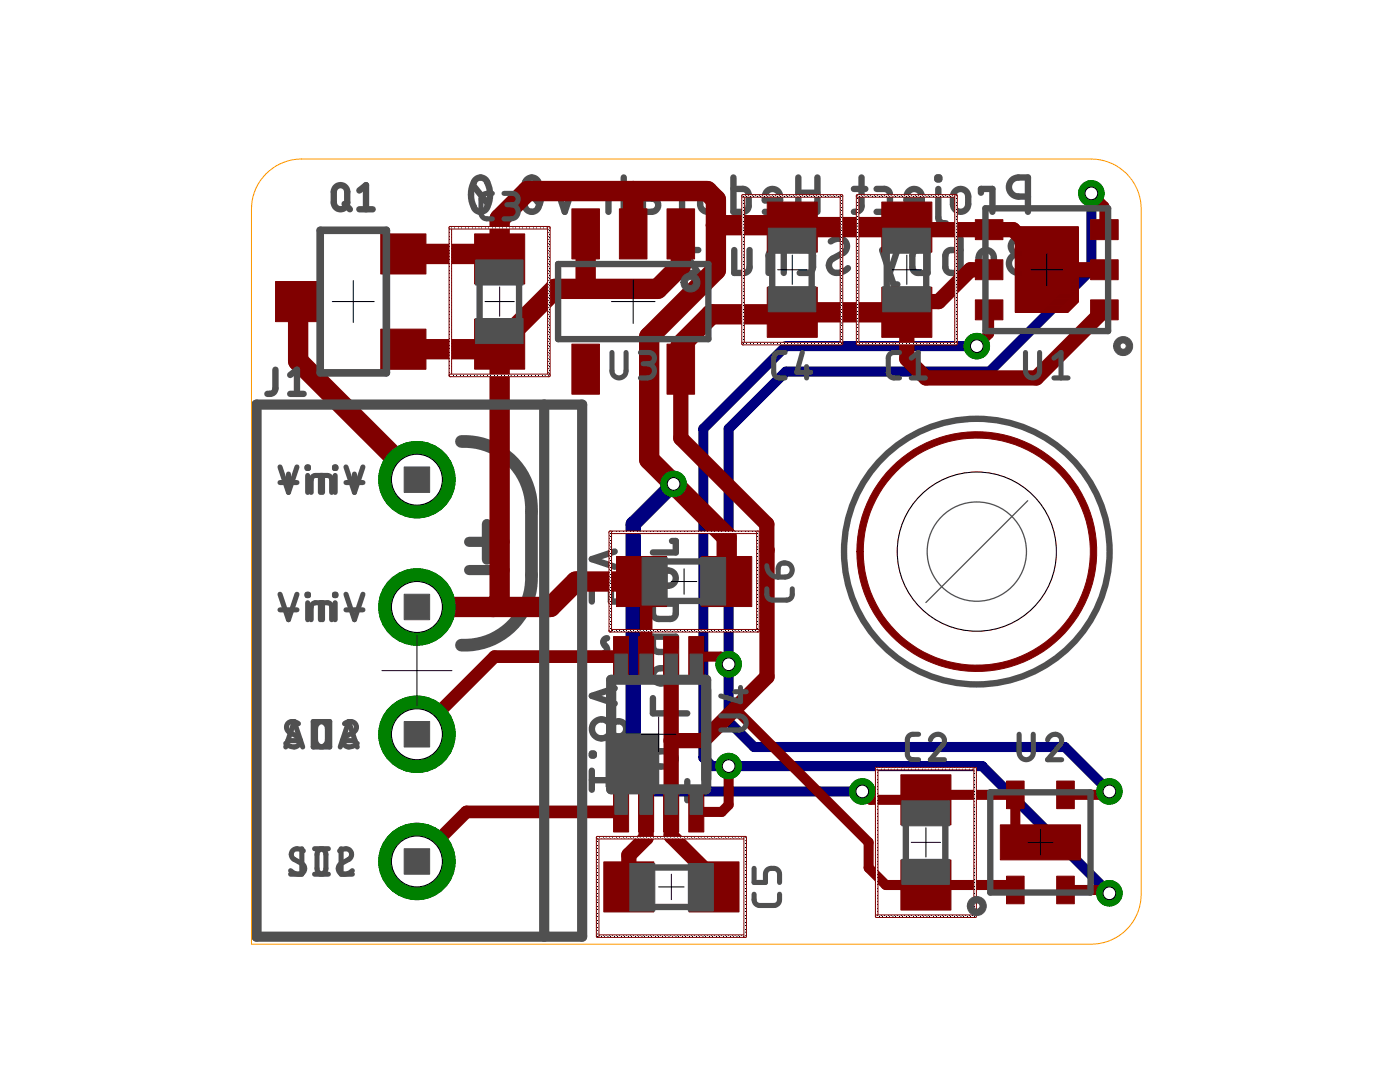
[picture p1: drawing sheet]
<svg xmlns="http://www.w3.org/2000/svg" width="279mm" height="216mm" viewBox="0 0 279 216" stroke-linecap="round" stroke-linejoin="round" font-family="sans-serif">
<path d="M92.1 88.1a13.4 13.4 0 0 1 14 14v12.7a13.4 13.4 0 0 1-14 13.9" fill="none" stroke="#505050" stroke-width="2.5"/>
<path d="M93.6 108.1h7.1M93.6 113.7h7.1M97.2 104.6v7.1" fill="none" stroke="#505050" stroke-width="2"/>
<g fill="none" stroke="#505050" stroke-width="1">
<path d="M55.9 96.3h3.4M57.6 94.6v3.4M62.1 98.3v-2.6a.88 .88 0 0 1 .8-.8h1.5v3.4M66.8 93.2h.2v.3h-.2zM66.9 94.9v3.4M69 93.2l1.7 5.1 1.7-5.1M66.8 118.6h.2v.3h-.2zM69 118.6l1.7 5.1 1.7-5.1M55.9 121.7h3.4M62.1 123.7v-2.6a.85 .85 0 0 1 .8-.8h1.5v3.4M66.9 120.3v3.4M57 149.1l1.7-5.1 1.7 5.1"/>
<path d="M57.4 147.8h2.6M63.5 144.3a2.75 2.75 0 0 1 2.3-.3v5.1a2.83 2.83 0 0 1-2.3-.4l-.4-.4-.1-.7v-2.5zM68.7 144.4a1.35 1.35 0 0 1 1.5-.4 1.35 1.35 0 0 1 .9 1.1 1.13 1.13 0 0 1-.5 1l-1.6 .8a1.19 1.19 0 0 0-.3 1.7 1.19 1.19 0 0 0 1.6 .3l1-.6M60.2 169.4v5h-2.2M62.8 169.4a2.05 2.05 0 0 1 1.9 .3l.3 .8v2.8a1.12 1.12 0 0 1-1.1 1.1h-1.1M67.8 169.8a1.45 1.45 0 0 1 2.3 .4v.6l-.3 .5-1.7 1a1.19 1.19 0 0 0-.4 1.7 1.19 1.19 0 0 0 1.7 .3l.9-.6"/>
</g>
<g fill="none" stroke="#505050" stroke-width="1.3">
<path d="M94.4 36.9l3 3.8M94.9 35.9a1.42 1.42 0 0 1 2.3 .5 5.3 5.3 0 0 1-.5 5.6 1.39 1.39 0 0 1-2.1-.7 5.4 5.4 0 0 1 .3-5.4zM104.6 36.9l3.1 3.8M105.1 35.9a1.41 1.41 0 0 1 2.4 .5 5.3 5.3 0 0 1-.5 5.6 1.57 1.57 0 0 1-2.4-1.3 5.5 5.5 0 0 1 .5-4.8zM111.2 37.7l1.5 4.6 1.5-4.6M124.5 37.7h-2.2l-.6 .4-.3 .7v3.5M124.5 35.4v6.9M131 37.7h-1.8l-.6 .4-.2 .5-.1 3.7h1.7a1.33 1.33 0 0 0 1.4-1.4 1.33 1.33 0 0 0-1.4-1.3h-1.7M133.8 38.5v-.8h2.3v4.6M140.1 38.3a1.52 1.52 0 0 1 1.7-.5 1.52 1.52 0 0 1 1 1.4 3 3 0 0 1-.4 2.5 1.52 1.52 0 0 1-1.7 .5 1.52 1.52 0 0 1-1-1.5 3 3 0 0 1 .4-2.4zM146.4 35.4v6.9l2.4-.1 .4-.4 .2-.7v-2.3l-.1-.4-.3-.4-.5-.3h-2.1M155.7 40h-3.1a1.68 1.68 0 0 1 .4-1.8 1.68 1.68 0 0 1 1.8-.4 1.49 1.49 0 0 1 .9 1.4v2.2l-.3 .4-.6 .4-2.2 .1"/>
<path d="M159.3 38.5h3.8M159.3 35.4v6.9M163.1 35.4v6.9M170.4 37.7h2.3M171.9 35.4v5.7a1.22 1.22 0 0 1-1.5 1.2M174.9 37.7l2.1 .1 .4 .3 .2 .7v2.3l-.2 .7-.7 .4-1.8 .1M184 40h-3.1a1.68 1.68 0 0 1 .4-1.8 1.68 1.68 0 0 1 1.8-.4 1.49 1.49 0 0 1 .9 1.4l-.1 2.2-.2 .4-.6 .4-2.2 .1M187.1 35.4h.4v.4h-.4zM187.3 37.7v5.7a1.22 1.22 0 0 0 1.5 1.2M190.8 38a1.52 1.52 0 0 1 1.6-.2 1.52 1.52 0 0 1 .8 1.4 3 3 0 0 1-.3 2.5 1.52 1.52 0 0 1-1.7 .5 1.52 1.52 0 0 1-1-1.5 3 3 0 0 1 .3-2.4zM195.8 38.5v-.8h2.3v4.6M205.1 39.2a3.9 3.9 0 0 1-3-.3 1.9 1.9 0 0 1-.7-2.2 1.9 1.9 0 0 1 1.8-1.3h1.9v6.9"/>
<path d="M100.8 41.9h.4v.4h-.4zM139.4 49.9h-3.1l3.1 4.6h-3.1M143 47.6v6l-.4 .6-.8 .3M146.5 49.9v4.6l2.2-.1 .7-.4 .2-.7v-3.4M156.4 49.9h-2.1l-.7 .4-.2 .7v3.5M156.4 47.6v6.9M159.6 49.9l2 .1 .4 .3 .3 .7v2.3l-.3 .7-.6 .4-1.8 .1M165.8 48.2a2.01 2.01 0 0 1 3.1 .3l.1 .9-.2 .6-.5 .5-2.1 1.1a1.61 1.61 0 0 0-.5 2.2 1.61 1.61 0 0 0 2.3 .5l1.2-.8M176 49.9l2.3 6.8h.8M179.1 49.9l-1.5 4.6M185.1 47.6v6.9l-2.4-.1-.4-.4-.2-.7v-2.3l.1-.5 .3-.4 .5-.2h2.1M191.7 47.6v6.9l-2.4-.1-.4-.4-.2-.7v-2.3l.1-.5 .3-.4 .4-.2h2.2"/>
<path d="M195.6 50.5a1.52 1.52 0 0 1 1.7-.5 1.52 1.52 0 0 1 1.1 1.4 3 3 0 0 1-.4 2.5 1.52 1.52 0 0 1-1.7 .5 1.52 1.52 0 0 1-1-1.5 3 3 0 0 1 .3-2.4zM202.1 48.2a1.5 1.5 0 0 1 1.1-.6h1.9v6.9a3.9 3.9 0 0 1-3-.4 1.9 1.9 0 0 1-.7-2.1 1.9 1.9 0 0 1 1.8-1.3 1.54 1.54 0 0 1-1.3-.9 1.54 1.54 0 0 1 .2-1.6zM203.2 50.7h1.9M122.7 110l-4.6 1.6 4.6 1.5M125 116.2v3.8h-3.1v-2.2a1.7 1.7 0 0 0-2.3-1.6 1.52 1.52 0 0 0-1.5 1.6v2.2M130.3 113.8v1.9l.3 .7 .4 .4 .4 .1h1.9a1.52 1.52 0 0 0 1.6-1.5 1.52 1.52 0 0 0-1.6-1.6h-.7v3.1M134.1 107.9h.8v2.3h-4.6M121.2 127.3a.87 .87 0 0 0-.8 .8 .87 .87 0 0 0 .5 .9 .8 .8 0 0 1 .2 .9 .8 .8 0 0 1-.7 .5M122.7 137.3l-4.6 1.6 4.6 1.5M130.3 127v2.2l.3 .5 .4 .3 3 .1 .5-.2 .3-.4 .1-2.5h-5.7l-.7 .3-.4 .4-.1 2M130.3 120.5v2.1l.3 .5 .4 .3 3 .1 .5-.2 .3-.4 .1-2.4h-5.7l-.7 .2-.4 .4-.1 2M130.3 139.3v3h6.9"/>
<path d="M130.6 133.9a1.5 1.5 0 0 1 1.2-.6 3 3 0 0 1 2.5 .4 1.52 1.52 0 0 1 .5 1.7 1.52 1.52 0 0 1-1.5 1 3 3 0 0 1-2.4-.4 1.52 1.52 0 0 1-.3-2.1zM118.1 155.7h6.9l-1.6 1.9M118.1 150.4h.4v.3h-.4zM118.1 153.8v3.8M130.3 157.8h6.9M130.6 150.5a1.5 1.5 0 0 1 1.2-.6 3 3 0 0 1 2.5 .3 1.52 1.52 0 0 1 .5 1.7 1.52 1.52 0 0 1-1.5 1.1 3.2 3.2 0 0 1-2.4-.4l-.3-.2a1.51 1.51 0 0 1 0-1.9zM137.2 155.9v3.8"/>
<circle cx="120" cy="145.4" r="1.91"/>
<circle cx="123.4" cy="145.4" r="1.52"/>
</g>
<path d="M217.8 38.6v15.2l-20.3 20.3h-40.7l-11.4 11.5v58.4l5.1 5.1h62l8.9 8.8M194.9 69.1h-38.1l-16.4 16.5v65.6l1.7 1.7h53.9l25.4 25.3M126.4 150.3v5.1l2.5 2.5h43.2" fill="none" stroke="#000080" stroke-width="2"/>
<path d="M134.4 96.6l-8 8v45.7" fill="none" stroke="#000080" stroke-width="3"/>
<circle cx="83.2" cy="171.9" r="7.6" fill="#008000" stroke="#008000" stroke-width=".2"/>
<circle cx="83.2" cy="171.9" r="5.1" fill="#fff" stroke="#000" stroke-width=".2"/>
<circle cx="83.2" cy="146.5" r="7.6" fill="#008000" stroke="#008000" stroke-width=".2"/>
<circle cx="83.2" cy="146.5" r="5.1" fill="#fff" stroke="#000" stroke-width=".2"/>
<circle cx="83.2" cy="121.1" r="7.6" fill="#008000" stroke="#008000" stroke-width=".2"/>
<circle cx="83.2" cy="121.1" r="5.1" fill="#fff" stroke="#000" stroke-width=".2"/>
<circle cx="83.2" cy="95.7" r="7.6" fill="#008000" stroke="#008000" stroke-width=".2"/>
<circle cx="83.2" cy="95.7" r="5.1" fill="#fff" stroke="#000" stroke-width=".2"/>
<circle cx="194.9" cy="69.1" r="2.54" fill="#008000" stroke="#008000" stroke-width=".2"/>
<circle cx="194.9" cy="69.1" r="1.27" fill="#fff" stroke="#000" stroke-width=".2"/>
<circle cx="145.4" cy="152.9" r="2.54" fill="#008000" stroke="#008000" stroke-width=".2"/>
<circle cx="145.4" cy="152.9" r="1.27" fill="#fff" stroke="#000" stroke-width=".2"/>
<circle cx="221.4" cy="178.2" r="2.54" fill="#008000" stroke="#008000" stroke-width=".2"/>
<circle cx="221.4" cy="178.2" r="1.27" fill="#fff" stroke="#000" stroke-width=".2"/>
<circle cx="217.8" cy="38.6" r="2.54" fill="#008000" stroke="#008000" stroke-width=".2"/>
<circle cx="217.8" cy="38.6" r="1.27" fill="#fff" stroke="#000" stroke-width=".2"/>
<circle cx="145.4" cy="132.5" r="2.54" fill="#008000" stroke="#008000" stroke-width=".2"/>
<circle cx="145.4" cy="132.5" r="1.27" fill="#fff" stroke="#000" stroke-width=".2"/>
<circle cx="221.4" cy="157.9" r="2.54" fill="#008000" stroke="#008000" stroke-width=".2"/>
<circle cx="221.4" cy="157.9" r="1.27" fill="#fff" stroke="#000" stroke-width=".2"/>
<circle cx="126.4" cy="150.3" r="2.54" fill="#008000" stroke="#008000" stroke-width=".2"/>
<circle cx="126.4" cy="150.3" r="1.27" fill="#fff" stroke="#000" stroke-width=".2"/>
<circle cx="172.1" cy="157.9" r="2.54" fill="#008000" stroke="#008000" stroke-width=".2"/>
<circle cx="172.1" cy="157.9" r="1.27" fill="#fff" stroke="#000" stroke-width=".2"/>
<circle cx="134.4" cy="96.6" r="2.54" fill="#008000" stroke="#008000" stroke-width=".2"/>
<circle cx="134.4" cy="96.6" r="1.27" fill="#fff" stroke="#000" stroke-width=".2"/>
<g fill="#800000" stroke="#800000" stroke-width=".2">
<path d="M176 57.3h10v10h-10z"/>
<path d="M176 40.3h10v10h-10z"/>
<path d="M179.8 171.6h10v10h-10z"/>
<path d="M179.8 154.6h10v10h-10z"/>
<path d="M94.7 63.7h10v10h-10z"/>
<path d="M94.7 46.7h10v10h-10z"/>
<path d="M153.1 57.3h10v10h-10z"/>
<path d="M153.1 40.3h10v10h-10z"/>
<path d="M137.5 172h10v10h-10z"/>
<path d="M120.5 172h10v10h-10z"/>
<path d="M123 111h10v10h-10z"/>
<path d="M140 111h10v10h-10z"/>
<path d="M76 65.7h9v8h-9z"/>
<path d="M76 46.7h9v8h-9z"/>
<path d="M55 56.2h9v8h-9z"/>
<path d="M217.7 59.8h5.5v4h-5.5z"/>
<path d="M217.7 51.8h5.5v4h-5.5z"/>
<path d="M217.7 43.8h5.5v4h-5.5z"/>
<path d="M194.6 43.8h5.6v4h-5.6z"/>
<path d="M194.6 51.8h5.6v4h-5.6z"/>
<path d="M194.6 59.8h5.6v4h-5.6z"/>
<path d="M203.9 48.8h10v10h-10z"/>
<path d="M199.6 164.6h16v7h-16z"/>
<path d="M200.9 155.9h3.5v5.5h-3.5z"/>
<path d="M210.9 155.9h3.5v5.5h-3.5z"/>
<path d="M210.9 174.8h3.5v5.5h-3.5z"/>
<path d="M200.9 174.8h3.5v5.5h-3.5z"/>
<path d="M133.1 68.7h5.5v10h-5.5z"/>
<path d="M114.1 68.7h5.5v10h-5.5z"/>
<path d="M114.1 41.7h5.5v10h-5.5z"/>
<path d="M123.6 41.7h5.5v10h-5.5z"/>
<path d="M133.1 41.7h5.5v10h-5.5z"/>
<path d="M122.4 158h3.1v8h-3.1z"/>
<path d="M127.4 158h3.1v8h-3.1z"/>
<path d="M132.4 158h3v8h-3z"/>
<path d="M137.5 158h3v8h-3z"/>
<path d="M137.5 127h3v8h-3z"/>
<path d="M132.4 127h3v8h-3z"/>
<path d="M127.4 127h3.1v8h-3.1z"/>
<path d="M122.4 127h3.1v8h-3.1z"/>
</g>
<g fill="none" stroke="#800000" stroke-width=".2">
<path d="M202.6 45.3h12.6v14.9l-2.1 2.1h-10.5zM202.6 60h12.6M202.6 59.9h12.6M202.6 59.8h12.6M202.6 59.7h12.6M202.6 59.6h12.6M202.6 59.5h12.6M202.6 59.4h12.6M202.6 59.3h12.6M202.6 59.2h12.6M202.6 59.1h12.6M202.6 59h12.6"/>
<path d="M202.6 58.9h12.6M202.6 58.8h12.6M202.6 58.7h12.6M202.6 58.6h12.6M202.6 58.5h12.6M202.6 58.4h12.6M202.6 58.3h12.6M202.6 58.2h12.6M202.6 58.1h12.6M202.6 58h12.6M202.6 57.9h12.6M202.6 57.8h12.6"/>
<path d="M202.6 57.7h12.6M202.6 57.6h12.6M202.6 57.5h12.6M202.6 57.4h12.6M202.6 57.3h12.6M202.6 57.2h12.6M202.6 57.1h12.6M202.6 57h12.6M202.6 56.9h12.6M202.6 56.8h12.6M202.6 56.7h12.6M202.6 56.6h12.6"/>
<path d="M202.6 56.5h12.6M202.6 56.4h12.6M202.6 56.3h12.6M202.6 56.2h12.6M202.6 56.1h12.6M202.6 56h12.6M202.6 55.9h12.6M202.6 55.8h12.6M202.6 55.7h12.6M202.6 55.6h12.6M202.6 55.5h12.6M202.6 55.4h12.6"/>
<path d="M202.6 55.3h12.6M202.6 55.2h12.6M202.6 55.1h12.6M202.6 55h12.6M202.6 54.9h12.6M202.6 54.8h12.6M202.6 54.7h12.6M202.6 54.6h12.6M202.6 54.5h12.6M202.6 54.4h12.6M202.6 54.3h12.6M202.6 54.2h12.6"/>
<path d="M202.6 54.1h12.6M202.6 54h12.6M202.6 53.9h12.6M202.6 53.8h12.6M202.6 53.7h12.6M202.6 53.6h12.6M202.6 53.5h12.6M202.6 53.4h12.6M202.6 53.3h12.6M202.6 53.2h12.6M202.6 53.1h12.6M202.6 53h12.6"/>
<path d="M202.6 52.9h12.6M202.6 52.8h12.6M202.6 52.7h12.6M202.6 52.6h12.6M202.6 52.5h12.6M202.6 52.4h12.6M202.6 52.3h12.6M202.6 52.2h12.6M202.6 52.1h12.6M202.6 52h12.6M202.6 51.9h12.6M202.6 51.8h12.6"/>
<path d="M202.6 51.7h12.6M202.6 51.6h12.6M202.6 51.5h12.6M202.6 51.4h12.6M202.6 51.3h12.6M202.6 51.2h12.6M202.6 51.1h12.6M202.6 51h12.6M202.6 50.9h12.6M202.6 50.8h12.6M202.6 50.7h12.6M202.6 50.6h12.6"/>
<path d="M202.6 50.5h12.6M202.6 50.4h12.6M202.6 50.3h12.6M202.6 50.2h12.6M202.6 50.1h12.6M202.6 50h12.6M202.6 49.9h12.6M202.6 49.8h12.6M202.6 49.7h12.6M202.6 49.6h12.6M202.6 49.5h12.6M202.6 49.4h12.6"/>
<path d="M202.6 49.3h12.6M202.6 49.2h12.6M202.6 49.1h12.6M202.6 49h12.6M202.6 48.9h12.6M202.6 48.8h12.6M202.6 48.7h12.6M202.6 48.6h12.6M202.6 48.5h12.6M202.6 48.4h12.6M202.6 48.3h12.6M202.6 48.2h12.6"/>
<path d="M202.6 48.1h12.6M202.6 48h12.6M202.6 47.9h12.6M202.6 47.8h12.6M202.6 47.7h12.6M202.6 47.6h12.6M202.6 47.5h12.6M202.6 47.4h12.6M202.6 47.3h12.6M202.6 47.2h12.6M202.6 47.1h12.6M202.6 47h12.6"/>
<path d="M202.6 46.9h12.6M202.6 46.8h12.6M202.6 46.7h12.6M202.6 46.6h12.6M202.6 46.5h12.6M202.6 46.4h12.6M202.6 46.3h12.6M202.6 46.2h12.6M202.6 46.1h12.6M202.6 46h12.6M202.6 45.9h12.6M202.6 45.8h12.6"/>
<path d="M202.6 45.7h12.6M202.6 45.6h12.6M202.6 45.5h12.6M202.6 45.4h12.6M202.6 45.3h12.6M202.6 60.2h12.6M202.6 60.1h12.6M213.1 62.3h-10.5M213.1 62.2h-10.5M213.2 62.1l-10.6 .1M213.3 62.1h-10.7M213.4 62h-10.8"/>
<path d="M213.4 61.9h-10.8M213.5 61.8l-10.9 .1M213.6 61.8h-11M213.6 61.7l-11 .1M213.7 61.7h-11.1M213.8 61.6h-11.2M213.8 61.5h-11.2M213.9 61.4l-11.3 .1M214 61.4h-11.4M214.1 61.3h-11.5M214.1 61.2h-11.5M214.2 61.2h-11.6"/>
<path d="M214.2 61.1h-11.6M214.3 61l-11.7 .1M214.4 61h-11.8M214.5 60.9h-11.9M214.5 60.8h-11.9M214.6 60.7l-12 .1M214.7 60.7h-12.1M214.8 60.6h-12.2M214.8 60.5h-12.2M214.9 60.5h-12.3M214.9 60.4h-12.3M215 60.3l-12.4 .1"/>
<path d="M215.1 60.3h-12.5M215.2 60.2h-12.6"/>
</g>
<path d="M217.8 38.6l2.6 2.6v4.6M197.4 61.8v4.8l-2.5 2.5M139 131h4.9l1.5 1.5M145.4 152.9v7.7l-1.4 1.4h-5M146.7 141.4l26.7 26.7v5.1l3.4 3.4h24.8l1 1M172.1 157.9l1.6 1.7h11.1l1-1h16.8v9.5h5M221.4 157.9l-.7 .7h-8.1M212.6 177.6h8.1l.7 .6" fill="none" stroke="#800000" stroke-width="2"/>
<path d="M126.4 38.1v8.6M80.5 50.7h18.2l1 1v-8l5.6-5.6h35.8l1.8 1.8v14l-13.3 13.3v24.5l15.4 15.4v8.9M116.9 46.7v10.3l-.7 .6M135.9 46.7v6.3l-4.7 4.6h-20.5l-12 12.1h-18.2M142.9 44.9h14.8l.4 .4h22.9M59.5 60.2v11.8l23.7 23.7M99.7 68.7v51.1l-1.3 1.3M181 62.3h-22.9l-.4 .4h-15.8l-6 6.1v4.9M128 116h-13.1l-5 5.1h-26.7" fill="none" stroke="#800000" stroke-width="4.1"/>
<path d="M181 45.3l.2-.2 .7 .7h20.3l8 8M197.4 53.8h-3.7l-6.4 6.4h-4.2l-2.1 2.1M208.9 53.8h11.5M135.9 73.7v13.7l17.1 17.2 .1 30.4-12.8 12.8h-6.4M181 62.3h1.2M181 62.3l.4 .4M220.4 61.8l-13.6 13.6h-22l-3.8-3.8v-9.3M145 116l.4 .4M133.9 131v35.8l8.6 8.5v1.7M126.4 150.3l2.5 2.6v14.3l-3.4 3.4v6.4" fill="none" stroke="#800000" stroke-width="3"/>
<path d="M128 116l.9 .9v14.1M124 131h-25.3l-15.5 15.5M124 162h-30.9l-9.9 9.9" fill="none" stroke="#800000" stroke-width="2.5"/>
<circle cx="83.2" cy="171.9" r="7.6" fill="#008000" stroke="#008000" stroke-width=".2"/>
<circle cx="83.2" cy="171.9" r="5.1" fill="#fff" stroke="#000" stroke-width=".2"/>
<circle cx="83.2" cy="146.5" r="7.6" fill="#008000" stroke="#008000" stroke-width=".2"/>
<circle cx="83.2" cy="146.5" r="5.1" fill="#fff" stroke="#000" stroke-width=".2"/>
<circle cx="83.2" cy="121.1" r="7.6" fill="#008000" stroke="#008000" stroke-width=".2"/>
<circle cx="83.2" cy="121.1" r="5.1" fill="#fff" stroke="#000" stroke-width=".2"/>
<circle cx="83.2" cy="95.7" r="7.6" fill="#008000" stroke="#008000" stroke-width=".2"/>
<circle cx="83.2" cy="95.7" r="5.1" fill="#fff" stroke="#000" stroke-width=".2"/>
<circle cx="194.9" cy="69.1" r="2.54" fill="#008000" stroke="#008000" stroke-width=".2"/>
<circle cx="194.9" cy="69.1" r="1.27" fill="#fff" stroke="#000" stroke-width=".2"/>
<circle cx="145.4" cy="152.9" r="2.54" fill="#008000" stroke="#008000" stroke-width=".2"/>
<circle cx="145.4" cy="152.9" r="1.27" fill="#fff" stroke="#000" stroke-width=".2"/>
<circle cx="221.4" cy="178.2" r="2.54" fill="#008000" stroke="#008000" stroke-width=".2"/>
<circle cx="221.4" cy="178.2" r="1.27" fill="#fff" stroke="#000" stroke-width=".2"/>
<circle cx="217.8" cy="38.6" r="2.54" fill="#008000" stroke="#008000" stroke-width=".2"/>
<circle cx="217.8" cy="38.6" r="1.27" fill="#fff" stroke="#000" stroke-width=".2"/>
<circle cx="145.4" cy="132.5" r="2.54" fill="#008000" stroke="#008000" stroke-width=".2"/>
<circle cx="145.4" cy="132.5" r="1.27" fill="#fff" stroke="#000" stroke-width=".2"/>
<circle cx="221.4" cy="157.9" r="2.54" fill="#008000" stroke="#008000" stroke-width=".2"/>
<circle cx="221.4" cy="157.9" r="1.27" fill="#fff" stroke="#000" stroke-width=".2"/>
<circle cx="126.4" cy="150.3" r="2.54" fill="#008000" stroke="#008000" stroke-width=".2"/>
<circle cx="126.4" cy="150.3" r="1.27" fill="#fff" stroke="#000" stroke-width=".2"/>
<circle cx="172.1" cy="157.9" r="2.54" fill="#008000" stroke="#008000" stroke-width=".2"/>
<circle cx="172.1" cy="157.9" r="1.27" fill="#fff" stroke="#000" stroke-width=".2"/>
<circle cx="134.4" cy="96.6" r="2.54" fill="#008000" stroke="#008000" stroke-width=".2"/>
<circle cx="134.4" cy="96.6" r="1.27" fill="#fff" stroke="#000" stroke-width=".2"/>
<g fill="#800000" stroke="#800000" stroke-width=".2">
<path d="M170.9 38.9l.3-.1 .2 .3v29.5l-.2 .2-.3-.2z"/>
<path d="M170.9 38.9l.2-.1h19.7l.3 .3-.3 .2h-19.7l-.2-.1z"/>
<path d="M190.6 38.9l.2-.1 .3 .3v29.5l-.3 .2-.3-.2z"/>
<path d="M170.9 68.4l.2-.1h19.7l.3 .3-.3 .2h-19.7l-.2-.1z"/>
<path d="M174.8 153.2l.2-.1 .2 .2v29.6l-.2 .2-.3-.2z"/>
<path d="M174.8 153.2l.1-.1h19.7l.3 .3-.3 .2h-19.7l-.1-.1z"/>
<path d="M194.4 153.2l.2-.1 .3 .2v29.6l-.3 .2-.2-.2z"/>
<path d="M174.8 182.7l.1-.1h19.7l.3 .3-.3 .2h-19.7l-.1-.1z"/>
<path d="M89.7 45.3l.2-.1 .2 .2v29.6l-.2 .2-.3-.2z"/>
<path d="M89.7 45.3l.1-.1h19.8l.2 .3-.2 .2h-19.8l-.1-.1z"/>
<path d="M109.3 45.3l.3-.1 .2 .2v29.6l-.2 .2-.3-.2z"/>
<path d="M89.7 74.8l.1-.1h19.8l.2 .3-.2 .2h-19.8l-.1-.1z"/>
<path d="M148.1 38.9l.2-.1 .2 .3v29.5l-.2 .2-.3-.2z"/>
<path d="M148.1 38.9l.2-.1h19.7l.2 .3-.2 .2h-19.7l-.2-.1z"/>
<path d="M167.7 38.9l.3-.1 .2 .3v29.5l-.2 .2-.3-.2z"/>
<path d="M148.1 68.4l.2-.1h19.7l.2 .3-.2 .2h-19.7l-.2-.1z"/>
<path d="M119.1 186.6l.1-.1h29.6l.2 .3-.2 .2h-29.6l-.1-.1z"/>
<path d="M119.1 167l.2-.1 .2 .2v19.7l-.2 .2-.3-.2z"/>
<path d="M119.1 167l.1-.1h29.6l.2 .3-.2 .2h-29.6l-.1-.1z"/>
<path d="M148.5 167l.3-.1 .2 .2v19.7l-.2 .2-.3-.2z"/>
<path d="M121.6 106.1l.2-.1h29.5l.2 .3-.2 .2h-29.5l-.2-.1z"/>
<path d="M151 106.1l.3-.1 .2 .2v19.7l-.2 .2-.3-.2z"/>
<path d="M121.6 125.7l.2-.1h29.5l.2 .3-.2 .2h-29.5l-.2-.1z"/>
<path d="M121.6 106.1l.2-.1 .2 .2v19.7l-.2 .2-.3-.2z"/>
</g>
<path d="M177.9 93.3a23.9 23.9 0 0 1 37.7 4.7 23.9 23.9 0 0 1-14.4 35.2 23.9 23.9 0 0 1-30.2-23.1h1.3a22.7 22.7 0 0 1 33.6-19.9 22.7 22.7 0 0 1 1.2 39 22.7 22.7 0 0 1-34.8-17.8v-1.3h-1.3a23.9 23.9 0 0 1 6.9-16.8z" fill-rule="evenodd" fill="#800000" stroke="#800000" stroke-width=".2"/>
<g fill="none" stroke="#505050" stroke-width="1.3">
<path d="M66.9 37.4a1.34 1.34 0 0 1 1.5-.4 1.34 1.34 0 0 1 .9 1.3v2.1a1.34 1.34 0 0 1-1.3 1.4 1.34 1.34 0 0 1-1.4-1.4v-2.1zM71.7 38l1.3-1.1v4.9M68.8 40.7l1 1.1M71.7 41.8h2.7M95.7 56.6v7.1M103.6 56.6v7.1M111.4 52.7h30v15h-30zM154.1 50.3v7.1M162 50.3v7.1M177 50.3v7.1M184.8 50.3v7.1M196.7 41.6h24.4v24.5h-24.4z"/>
<path d="M55 73.8v3.7l-.2 .5a1.25 1.25 0 0 1-1.4 .6M57.9 78.6h2.7M57.9 74.8l1.4-1v4.8M133 112h7.1M133 119.9h7.1M197.6 158.1h20v20h-20zM130.4 173.1h7.1M180.8 164.5v7.1M188.7 164.5v7.1M130.4 181h7.1"/>
<circle cx="194.9" cy="110.1" r="26.5"/>
</g>
<g fill="#505050" stroke="#505050" stroke-width=".2">
<path d="M176.2 57.2h9.5v5h-9.5z"/>
<path d="M176.2 45.5h9.5v5h-9.5z"/>
<path d="M180 171.5h9.5v5h-9.5z"/>
<path d="M180 159.8h9.5v5h-9.5z"/>
<path d="M94.9 63.6h9.5v5h-9.5z"/>
<path d="M94.9 51.9h9.5v5h-9.5z"/>
<path d="M153.3 57.2h9.5v5h-9.5z"/>
<path d="M153.3 45.5h9.5v5h-9.5z"/>
<path d="M137.4 172.3h5v9.5h-5z"/>
<path d="M125.7 172.3h5v9.5h-5z"/>
<path d="M128.1 111.3h5v9.4h-5z"/>
<path d="M139.8 111.3h5v9.4h-5z"/>
<path d="M122 146.5h9.4v10h-9.4z"/>
<path d="M80.7 93.2h5v5.1h-5z"/>
<path d="M80.7 118.6h5v5.1h-5z"/>
<path d="M80.7 144h5v5.1h-5z"/>
<path d="M80.7 169.4h5v5h-5z"/>
<path d="M120.9 146.5h10.5v10.5h-10.5z"/>
<path d="M122.7 130.5h2.5v4.4h-2.5z"/>
<path d="M127.7 130.5h2.5v4.4h-2.5z"/>
<path d="M132.7 130.5h2.5v4.4h-2.5z"/>
<path d="M137.7 130.5h2.5v4.4h-2.5z"/>
<path d="M137.7 158.1h2.5v4.4h-2.5z"/>
<path d="M132.7 158.1h2.5v4.4h-2.5z"/>
<path d="M127.7 158.1h2.5v4.4h-2.5z"/>
<path d="M122.7 158.1h2.5v4.4h-2.5z"/>
</g>
<path d="M51.2 80.7h65v106.2h-65zM108.6 80.7v106.2M122 135.6h18.9v21.9h-18.9z" fill="none" stroke="#505050" stroke-width="2"/>
<path d="M63.9 46h13.2v28.4h-13.2z" fill="none" stroke="#505050" stroke-width="1.5"/>
<g fill="#505050" stroke="#505050" stroke-width=".2">
<path d="M222.8 67.8a1.9 1.9 0 0 1 3 .3 1.9 1.9 0 0 1-1.1 2.8 1.9 1.9 0 0 1-2.5-1.8h1.3a.64 .64 0 0 1 1-.5 .64 .64 0 0 1 0 1.1 .64 .64 0 0 1-1-.5v-.1h-1.3l.1-.5z" fill-rule="evenodd"/>
<path d="M193.5 179.5a1.9 1.9 0 0 1 3.1 .3 1.9 1.9 0 0 1-1.2 2.8 1.9 1.9 0 0 1-2.4-1.8h1.3a.64 .64 0 0 1 .9-.6 .64 .64 0 0 1 .2 1.1 .64 .64 0 0 1-1.1-.3v-.2h-1.3l.3-.9z" fill-rule="evenodd"/>
<path d="M136.4 55.1a1.91 1.91 0 0 1 3 .3 1.91 1.91 0 0 1-1.1 2.8 1.91 1.91 0 0 1-2.4-1.8h1.3a.64 .64 0 0 1 .9-.6 .64 .64 0 0 1 .1 1 .64 .64 0 0 1-1-.3v-.1h-1.3l.2-.9z" fill-rule="evenodd"/>
</g>
<g fill="none" stroke="#505050" stroke-width="1">
<path d="M98.3 38.6a2.05 2.05 0 0 0-2 .3l-.3 .8v2.8l.2 .6a1.07 1.07 0 0 0 .9 .6h1.2M100.6 38.6h1.7a1.13 1.13 0 0 1 1.1 1.1 1.13 1.13 0 0 1-1.1 1.2h-1.1M102 40.9a1.41 1.41 0 0 1 1.4 1.4 1.41 1.41 0 0 1-1.4 1.4h-1.4M122.1 70.3v3.7a1.41 1.41 0 0 0 1.4 1.4 1.41 1.41 0 0 0 1.4-1.4v-3.7M127.8 70.3h1.7a1.12 1.12 0 0 1 1.1 1.2 1.12 1.12 0 0 1-1.1 1.1h-1.1M129.2 72.6a1.42 1.42 0 0 1 1.4 1.4 1.42 1.42 0 0 1-1.4 1.4h-1.4M156.7 70.3a2.01 2.01 0 0 0-2 .4l-.3 .8v2.8a1.12 1.12 0 0 0 1.1 1.1h1.2M160.1 70.3l-1.1 4h2.8M161 73.2v2.2M179.5 70.3a1.99 1.99 0 0 0-1.9 .4l-.3 .5v3.1a1.12 1.12 0 0 0 1.1 1.1h1.1M181.9 75.4h2.8M181.9 71.5l1.4-1.2v5.1"/>
<path d="M204.7 70.3v3.7a1.41 1.41 0 0 0 1.4 1.4 1.41 1.41 0 0 0 1.4-1.4v-3.7M210.3 75.4h2.8M210.3 71.5l1.5-1.2v5.1M55.9 93.2l1.7 5.1 1.7-5.1M61.3 93.2h.3v.3h-.3zM61.4 94.9v3.4M63.9 98.3v-3.4h1.7l.5 .4 .1 3M69 96.3h3.4M70.7 94.6v3.4M55.9 118.6l1.7 5.1 1.7-5.1M61.3 118.6h.3v.3h-.3zM153 117.5a2.05 2.05 0 0 0 .4 1.9l.8 .3h3.1a1.11 1.11 0 0 0 .8-1.1v-1.1"/>
<path d="M153 112.9a2.26 2.26 0 0 0 2.3 2.2M155.6 112.6a1.45 1.45 0 0 1 2.4 .5 1.45 1.45 0 0 1-1.3 2h-1.4v-1.6zM61.4 120.3v3.4M63.9 123.7v-3.4h1.7l.5 .4 .1 3M69 121.7h3.4M146.7 138h2.2M147.8 137.2v2.8l-4-1.1M59.6 144.4a1.35 1.35 0 0 0-1.5-.5 1.35 1.35 0 0 0-.9 1.2l.3 .8 1.8 1a1.19 1.19 0 0 1 .3 1.7 1.19 1.19 0 0 1-1.6 .3l-1-.6M62.5 144a2.64 2.64 0 0 1 2.3 .3l.4 .5 .1 .6v2.6l-.5 .7a2.71 2.71 0 0 1-2.3 .4zM67.9 149.1l1.7-5.1 1.7 5.1M68.3 147.8h2.6M143.8 142.9h3.7a1.41 1.41 0 0 1 1.4 1.4 1.41 1.41 0 0 1-1.4 1.4h-3.7"/>
<path d="M183.3 146.5a1.99 1.99 0 0 0-1.9 .3l-.3 .5v3.2a1.12 1.12 0 0 0 1.1 1.1h1.1M185.7 147.6a1.4 1.4 0 0 1 1.7-1.1 1.4 1.4 0 0 1 1 1.8l-2.7 3.3h2.8M203.4 146.5v3.7a1.41 1.41 0 0 0 1.4 1.4 1.41 1.41 0 0 0 1.4-1.4v-3.7M209.1 147.6a1.4 1.4 0 0 1 1.7-1.1 1.4 1.4 0 0 1 1 1.8l-2.7 3.3h2.8M60.5 169.8a1.38 1.38 0 0 0-1.4-.4 1.38 1.38 0 0 0-1 1.1 1.13 1.13 0 0 0 .6 1l1.5 .8a1.19 1.19 0 0 1 .4 1.7 1.19 1.19 0 0 1-1.7 .3l-.9-.6M65.5 169.4a1.98 1.98 0 0 0-1.9 .3l-.3 .8v2.8a1.12 1.12 0 0 0 1.1 1.1h1.1M68.1 169.4v5h2.2M150.5 178.4a2.05 2.05 0 0 0 .3 2l.8 .3h2.9l.5-.2a1.07 1.07 0 0 0 .6-.9v-1.2M150.5 173.3v2.8h2.3v-1.7a1.44 1.44 0 0 1 1.4-1.2 1.44 1.44 0 0 1 1.4 1.2v1.7"/>
</g>
<g fill="none" stroke="#000" stroke-width=".2">
<path d="M70.5 56v8.3M99.7 57.3v5.8M126.4 55.8v8.7M155.2 53.8h5.8M158.1 50.9v5.8M178.1 53.8h5.8M181 50.9v5.8M205.7 53.8h6.4M208.9 50.6v6.4M66.3 60.2h8.4M96.8 60.2h5.8M122 60.2h8.7"/>
<path d="M134 116h5.1M136.5 113.5v5.1M189.5 110.1h10.9M194.9 104.6v10.9M76.2 133.8h14M83.2 126.8v14M128 146.5h6.9M131.4 143.1v6.9M131.4 177h5.1M134 174.4v5.1M181.9 168.1h5.8M184.8 165.2v5.8"/>
<path d="M205.1 168.1h5.1M207.6 165.5v5.1"/>
</g>
<g fill="none" stroke="#f90" stroke-width=".2">
<path d="M53.1 34.6a10 10 0 0 1 7.1-2.9h157.6a10 10 0 0 1 10 10v136.7a10 10 0 0 1-10 10h-167.6v-146.7a10 10 0 0 1 2.9-7.1z"/>
<circle cx="194.9" cy="110.1" r="15.9"/>
</g>
<circle cx="194.9" cy="110.1" r="15.9" fill="#fff" stroke="#000" stroke-width=".2"/>
<g fill="none" stroke="#505050" stroke-width=".25">
<path d="M205.1 99.9l-20.3 20.3"/>
<circle cx="194.9" cy="110.1" r="9.9"/>
</g>
</svg>
